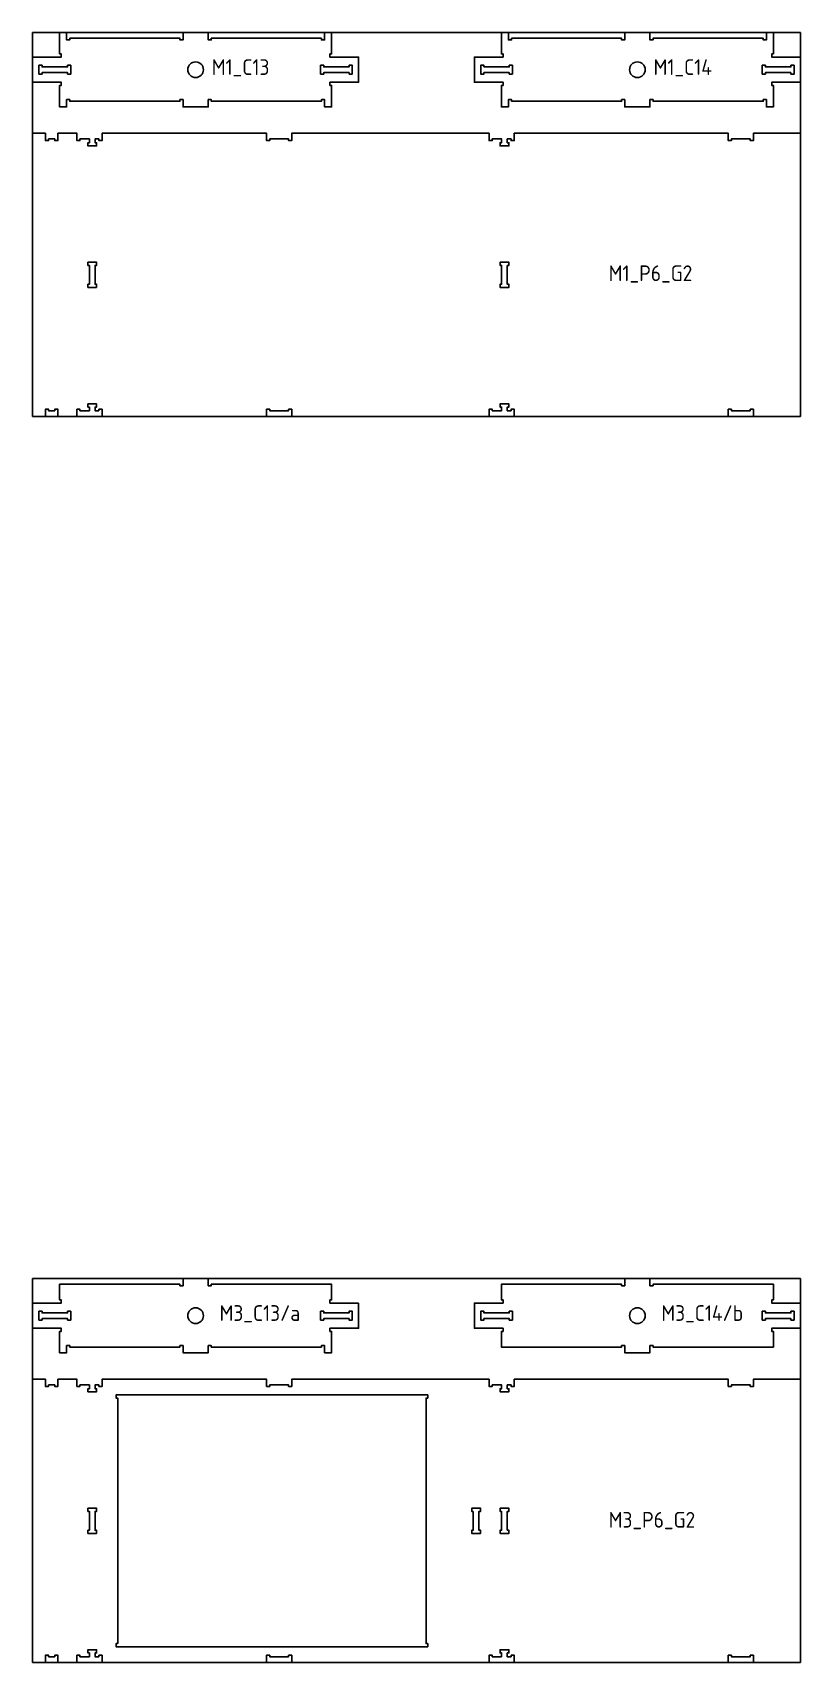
# Model space of a CAD drawing. Header units: millimetres. Extents: x -18174 to 50972, y 6312 to 16778.
# Drawn here: x -2268 to 172, y 6313 to 11493 of the extents above; entities that cross this region are included whole.
import ezdxf

# ---------------------------------------------------------------- set-up
doc = ezdxf.new("R2010")
doc.units = ezdxf.units.MM
doc.header["$MEASUREMENT"] = 0
for name, color, linetype in [('freeswerk_CODES', 50, 'Continuous'), ('freeswerk_ELEMENTEN', 7, 'Continuous'), ('freeswerk_PLATEN', 3, 'Continuous')]:
    doc.layers.add(name, color=color, linetype=linetype)

msp = doc.modelspace()

# ---------------------------------------------------------------- linework, layer by layer
for centre in [(-1749.7, 11374.5), (-345.7, 11374.5), (-1749.7, 7414.5), (-345.7, 7414.5)]:
    msp.add_circle(centre, 25)
at = {"layer": 'freeswerk_ELEMENTEN'}
for points in [[(-1789.7, 11279.5), (-1799.7, 11279.5), (-1799.7, 11274.5), (-2149.7, 11274.5), (-2149.7, 11279.5), (-2159.7, 11279.5), (-2159.7, 11256.5), (-2181.7, 11256.5), (-2181.7, 11324.5), (-2176.7, 11324.5), (-2176.7, 11334.5), (-2267.7, 11334.5), (-2267.7, 11414.5), (-2176.7, 11414.5), (-2176.7, 11424.5), (-2181.7, 11424.5), (-2181.7, 11492.5), (-2159.7, 11492.5), (-2159.7, 11469.5), (-2149.7, 11469.5), (-2149.7, 11474.5), (-1799.7, 11474.5), (-1799.7, 11469.5), (-1789.7, 11469.5), (-1789.7, 11492.5), (-1709.7, 11492.5), (-1709.7, 11469.5), (-1699.7, 11469.5), (-1699.7, 11474.5), (-1349.7, 11474.5), (-1349.7, 11469.5), (-1339.7, 11469.5), (-1339.7, 11492.5), (-1317.7, 11492.5), (-1317.7, 11424.5), (-1322.7, 11424.5), (-1322.7, 11414.5), (-1231.7, 11414.5), (-1231.7, 11334.5), (-1322.7, 11334.5), (-1322.7, 11324.5), (-1317.7, 11324.5), (-1317.7, 11256.5), (-1339.7, 11256.5), (-1339.7, 11279.5), (-1349.7, 11279.5), (-1349.7, 11274.5), (-1699.7, 11274.5), (-1699.7, 11279.5), (-1709.7, 11279.5), (-1709.7, 11256.5), (-1789.7, 11256.5)], [(86.3, 11424.5), (86.3, 11492.5), (64.3, 11492.5), (64.3, 11469.5), (54.3, 11469.5), (54.3, 11474.5), (-295.7, 11474.5), (-295.7, 11469.5), (-305.7, 11469.5), (-305.7, 11492.5), (-385.7, 11492.5), (-385.7, 11469.5), (-395.7, 11469.5), (-395.7, 11474.5), (-745.7, 11474.5), (-745.7, 11469.5), (-755.7, 11469.5), (-755.7, 11492.5), (-777.7, 11492.5), (-777.7, 11424.5), (-772.7, 11424.5), (-772.7, 11414.5), (-863.7, 11414.5), (-863.7, 11334.5), (-772.7, 11334.5), (-772.7, 11324.5), (-777.7, 11324.5), (-777.7, 11256.5), (-755.7, 11256.5), (-755.7, 11279.5), (-745.7, 11279.5), (-745.7, 11274.5), (-395.7, 11274.5), (-395.7, 11279.5), (-385.7, 11279.5), (-385.7, 11256.5), (-305.7, 11256.5), (-305.7, 11279.5), (-295.7, 11279.5), (-295.7, 11274.5), (54.3, 11274.5), (54.3, 11279.5), (64.3, 11279.5), (64.3, 11256.5), (86.3, 11256.5), (86.3, 11324.5), (81.3, 11324.5), (81.3, 11334.5), (172.3, 11334.5), (172.3, 11414.5), (81.3, 11414.5), (81.3, 11424.5)], [(-2156.7, 11388.5), (-2146.7, 11388.5), (-2146.7, 11360.5), (-2156.7, 11360.5), (-2156.7, 11365.5), (-2237.7, 11365.5), (-2237.7, 11360.5), (-2247.7, 11360.5), (-2247.7, 11388.5), (-2237.7, 11388.5), (-2237.7, 11383.5), (-2156.7, 11383.5)], [(-1261.7, 11360.5), (-1261.7, 11365.5), (-1342.7, 11365.5), (-1342.7, 11360.5), (-1352.7, 11360.5), (-1352.7, 11388.5), (-1342.7, 11388.5), (-1342.7, 11383.5), (-1261.7, 11383.5), (-1261.7, 11388.5), (-1251.7, 11388.5), (-1251.7, 11360.5)], [(-833.7, 11383.5), (-833.7, 11388.5), (-843.7, 11388.5), (-843.7, 11360.5), (-833.7, 11360.5), (-833.7, 11365.5), (-752.7, 11365.5), (-752.7, 11360.5), (-742.7, 11360.5), (-742.7, 11388.5), (-752.7, 11388.5), (-752.7, 11383.5)], [(142.3, 11365.5), (61.3, 11365.5), (61.3, 11360.5), (51.3, 11360.5), (51.3, 11388.5), (61.3, 11388.5), (61.3, 11383.5), (142.3, 11383.5), (142.3, 11388.5), (152.3, 11388.5), (152.3, 11360.5), (142.3, 11360.5)], [(-2057.1, 10290.5), (-2069.1, 10290.5), (-2069.1, 10302.5), (-2064.1, 10302.5), (-2064.1, 10312.5), (-2092.1, 10312.5), (-2092.1, 10302.5), (-2087.1, 10302.5), (-2087.1, 10290.5), (-2117.1, 10290.5), (-2117.1, 10295.5), (-2127.1, 10295.5), (-2127.1, 10272.5), (-2187.1, 10272.5), (-2187.1, 10295.5), (-2197.1, 10295.5), (-2197.1, 10290.5), (-2217.1, 10290.5), (-2217.1, 10295.5), (-2227.1, 10295.5), (-2227.1, 10272.5), (-2267.7, 10272.5), (-2267.7, 11172.5), (-2227.1, 11172.5), (-2227.1, 11149.5), (-2217.1, 11149.5), (-2217.1, 11154.5), (-2197.1, 11154.5), (-2197.1, 11149.5), (-2187.1, 11149.5), (-2187.1, 11172.5), (-2127.1, 11172.5), (-2127.1, 11149.5), (-2117.1, 11149.5), (-2117.1, 11154.5), (-2087.1, 11154.5), (-2087.1, 11142.5), (-2092.1, 11142.5), (-2092.1, 11132.5), (-2064.1, 11132.5), (-2064.1, 11142.5), (-2069.1, 11142.5), (-2069.1, 11154.5), (-2057.1, 11154.5), (-2057.1, 11149.5), (-2047.1, 11149.5), (-2047.1, 11172.5), (-1524.1, 11172.5), (-1524.1, 11149.5), (-1514.1, 11149.5), (-1514.1, 11154.5), (-1454.1, 11154.5), (-1454.1, 11149.5), (-1444.1, 11149.5), (-1444.1, 11172.5), (-817.1, 11172.5), (-817.1, 11149.5), (-807.1, 11149.5), (-807.1, 11154.5), (-777.1, 11154.5), (-777.1, 11142.5), (-782.1, 11142.5), (-782.1, 11132.5), (-754.1, 11132.5), (-754.1, 11142.5), (-759.1, 11142.5), (-759.1, 11154.5), (-747.1, 11154.5), (-747.1, 11149.5), (-737.1, 11149.5), (-737.1, 11172.5), (-57.1, 11172.5), (-57.1, 11149.5), (-47.1, 11149.5), (-47.1, 11154.5), (12.9, 11154.5), (12.9, 11149.5), (22.9, 11149.5), (22.9, 11172.5), (172.3, 11172.5), (172.3, 10272.5), (22.9, 10272.5), (22.9, 10295.5), (12.9, 10295.5), (12.9, 10290.5), (-47.1, 10290.5), (-47.1, 10295.5), (-57.1, 10295.5), (-57.1, 10272.5), (-737.1, 10272.5), (-737.1, 10295.5), (-747.1, 10295.5), (-747.1, 10290.5), (-759.1, 10290.5), (-759.1, 10302.5), (-754.1, 10302.5), (-754.1, 10312.5), (-782.1, 10312.5), (-782.1, 10302.5), (-777.1, 10302.5), (-777.1, 10290.5), (-807.1, 10290.5), (-807.1, 10295.5), (-817.1, 10295.5), (-817.1, 10272.5), (-1444.1, 10272.5), (-1444.1, 10295.5), (-1454.1, 10295.5), (-1454.1, 10290.5), (-1514.1, 10290.5), (-1514.1, 10295.5), (-1524.1, 10295.5), (-1524.1, 10272.5), (-2047.1, 10272.5), (-2047.1, 10295.5), (-2057.1, 10295.5)], [(-2064.1, 10682.5), (-2064.1, 10692.5), (-2069.1, 10692.5), (-2069.1, 10752.5), (-2064.1, 10752.5), (-2064.1, 10762.5), (-2092.1, 10762.5), (-2092.1, 10752.5), (-2087.1, 10752.5), (-2087.1, 10692.5), (-2092.1, 10692.5), (-2092.1, 10682.5)], [(-759.1, 10752.5), (-754.1, 10752.5), (-754.1, 10762.5), (-782.1, 10762.5), (-782.1, 10752.5), (-777.1, 10752.5), (-777.1, 10692.5), (-782.1, 10692.5), (-782.1, 10682.5), (-754.1, 10682.5), (-754.1, 10692.5), (-759.1, 10692.5)], [(-1231.7, 7454.5), (-1322.7, 7454.5), (-1322.7, 7464.5), (-1317.7, 7464.5), (-1317.7, 7514.5), (-1699.7, 7514.5), (-1699.7, 7509.5), (-1709.7, 7509.5), (-1709.7, 7532.5), (-1789.7, 7532.5), (-1789.7, 7509.5), (-1799.7, 7509.5), (-1799.7, 7514.5), (-2181.7, 7514.5), (-2181.7, 7464.5), (-2176.7, 7464.5), (-2176.7, 7454.5), (-2267.7, 7454.5), (-2267.7, 7374.5), (-2176.7, 7374.5), (-2176.7, 7364.5), (-2181.7, 7364.5), (-2181.7, 7296.5), (-2159.7, 7296.5), (-2159.7, 7319.5), (-2149.7, 7319.5), (-2149.7, 7314.5), (-1799.7, 7314.5), (-1799.7, 7319.5), (-1789.7, 7319.5), (-1789.7, 7296.5), (-1709.7, 7296.5), (-1709.7, 7319.5), (-1699.7, 7319.5), (-1699.7, 7314.5), (-1349.7, 7314.5), (-1349.7, 7319.5), (-1339.7, 7319.5), (-1339.7, 7296.5), (-1317.7, 7296.5), (-1317.7, 7364.5), (-1322.7, 7364.5), (-1322.7, 7374.5), (-1231.7, 7374.5)], [(-395.7, 7319.5), (-395.7, 7314.5), (-777.7, 7314.5), (-777.7, 7364.5), (-772.7, 7364.5), (-772.7, 7374.5), (-863.7, 7374.5), (-863.7, 7454.5), (-772.7, 7454.5), (-772.7, 7464.5), (-777.7, 7464.5), (-777.7, 7514.5), (-395.7, 7514.5), (-395.7, 7509.5), (-385.7, 7509.5), (-385.7, 7532.5), (-305.7, 7532.5), (-305.7, 7509.5), (-295.7, 7509.5), (-295.7, 7514.5), (86.3, 7514.5), (86.3, 7464.5), (81.3, 7464.5), (81.3, 7454.5), (172.3, 7454.5), (172.3, 7374.5), (81.3, 7374.5), (81.3, 7364.5), (86.3, 7364.5), (86.3, 7314.5), (-295.7, 7314.5), (-295.7, 7319.5), (-305.7, 7319.5), (-305.7, 7296.5), (-385.7, 7296.5), (-385.7, 7319.5)], [(-2156.7, 7428.5), (-2146.7, 7428.5), (-2146.7, 7400.5), (-2156.7, 7400.5), (-2156.7, 7405.5), (-2237.7, 7405.5), (-2237.7, 7400.5), (-2247.7, 7400.5), (-2247.7, 7428.5), (-2237.7, 7428.5), (-2237.7, 7423.5), (-2156.7, 7423.5)], [(-1261.7, 7405.5), (-1342.7, 7405.5), (-1342.7, 7400.5), (-1352.7, 7400.5), (-1352.7, 7428.5), (-1342.7, 7428.5), (-1342.7, 7423.5), (-1261.7, 7423.5), (-1261.7, 7428.5), (-1251.7, 7428.5), (-1251.7, 7400.5), (-1261.7, 7400.5)], [(-833.7, 7405.5), (-752.7, 7405.5), (-752.7, 7400.5), (-742.7, 7400.5), (-742.7, 7428.5), (-752.7, 7428.5), (-752.7, 7423.5), (-833.7, 7423.5), (-833.7, 7428.5), (-843.7, 7428.5), (-843.7, 7400.5), (-833.7, 7400.5)], [(61.3, 7428.5), (51.3, 7428.5), (51.3, 7400.5), (61.3, 7400.5), (61.3, 7405.5), (142.3, 7405.5), (142.3, 7400.5), (152.3, 7400.5), (152.3, 7428.5), (142.3, 7428.5), (142.3, 7423.5), (61.3, 7423.5)], [(-777.1, 6330.5), (-807.1, 6330.5), (-807.1, 6335.5), (-817.1, 6335.5), (-817.1, 6312.5), (-1444.1, 6312.5), (-1444.1, 6335.5), (-1454.1, 6335.5), (-1454.1, 6330.5), (-1514.1, 6330.5), (-1514.1, 6335.5), (-1524.1, 6335.5), (-1524.1, 6312.5), (-2047.1, 6312.5), (-2047.1, 6335.5), (-2057.1, 6335.5), (-2057.1, 6330.5), (-2069.1, 6330.5), (-2069.1, 6342.5), (-2064.1, 6342.5), (-2064.1, 6352.5), (-2092.1, 6352.5), (-2092.1, 6342.5), (-2087.1, 6342.5), (-2087.1, 6330.5), (-2117.1, 6330.5), (-2117.1, 6335.5), (-2127.1, 6335.5), (-2127.1, 6312.5), (-2187.1, 6312.5), (-2187.1, 6335.5), (-2197.1, 6335.5), (-2197.1, 6330.5), (-2217.1, 6330.5), (-2217.1, 6335.5), (-2227.1, 6335.5), (-2227.1, 6312.5), (-2267.7, 6312.5), (-2267.7, 7212.5), (-2227.1, 7212.5), (-2227.1, 7189.5), (-2217.1, 7189.5), (-2217.1, 7194.5), (-2197.1, 7194.5), (-2197.1, 7189.5), (-2187.1, 7189.5), (-2187.1, 7212.5), (-2127.1, 7212.5), (-2127.1, 7189.5), (-2117.1, 7189.5), (-2117.1, 7194.5), (-2087.1, 7194.5), (-2087.1, 7182.5), (-2092.1, 7182.5), (-2092.1, 7172.5), (-2064.1, 7172.5), (-2064.1, 7182.5), (-2069.1, 7182.5), (-2069.1, 7194.5), (-2057.1, 7194.5), (-2057.1, 7189.5), (-2047.1, 7189.5), (-2047.1, 7212.5), (-1524.1, 7212.5), (-1524.1, 7189.5), (-1514.1, 7189.5), (-1514.1, 7194.5), (-1454.1, 7194.5), (-1454.1, 7189.5), (-1444.1, 7189.5), (-1444.1, 7212.5), (-817.1, 7212.5), (-817.1, 7189.5), (-807.1, 7189.5), (-807.1, 7194.5), (-777.1, 7194.5), (-777.1, 7182.5), (-782.1, 7182.5), (-782.1, 7172.5), (-754.1, 7172.5), (-754.1, 7182.5), (-759.1, 7182.5), (-759.1, 7194.5), (-747.1, 7194.5), (-747.1, 7189.5), (-737.1, 7189.5), (-737.1, 7212.5), (-57.1, 7212.5), (-57.1, 7189.5), (-47.1, 7189.5), (-47.1, 7194.5), (12.9, 7194.5), (12.9, 7189.5), (22.9, 7189.5), (22.9, 7212.5), (172.3, 7212.5), (172.3, 6312.5), (22.9, 6312.5), (22.9, 6335.5), (12.9, 6335.5), (12.9, 6330.5), (-47.1, 6330.5), (-47.1, 6335.5), (-57.1, 6335.5), (-57.1, 6312.5), (-737.1, 6312.5), (-737.1, 6335.5), (-747.1, 6335.5), (-747.1, 6330.5), (-759.1, 6330.5), (-759.1, 6342.5), (-754.1, 6342.5), (-754.1, 6352.5), (-782.1, 6352.5), (-782.1, 6342.5), (-777.1, 6342.5)], [(-1012.2, 6362.5), (-1012.2, 6372.5), (-1017.2, 6372.5), (-1017.2, 7152.5), (-1012.2, 7152.5), (-1012.2, 7162.5), (-2002.2, 7162.5), (-2002.2, 7152.5), (-1997.2, 7152.5), (-1997.2, 6372.5), (-2002.2, 6372.5), (-2002.2, 6362.5)], [(-2092.1, 6802.5), (-2064.2, 6802.5), (-2064.2, 6792.5), (-2069.2, 6792.5), (-2069.2, 6732.5), (-2064.2, 6732.5), (-2064.2, 6722.5), (-2092.1, 6722.5), (-2092.1, 6732.5), (-2087.1, 6732.5), (-2087.1, 6792.5), (-2092.1, 6792.5)], [(-867.2, 6792.5), (-872.2, 6792.5), (-872.2, 6802.5), (-844.2, 6802.5), (-844.2, 6792.5), (-849.2, 6792.5), (-849.2, 6732.5), (-844.2, 6732.5), (-844.2, 6722.5), (-872.2, 6722.5), (-872.2, 6732.5), (-867.2, 6732.5)], [(-759.1, 6732.5), (-754.1, 6732.5), (-754.1, 6722.5), (-782.1, 6722.5), (-782.1, 6732.5), (-777.1, 6732.5), (-777.1, 6792.5), (-782.1, 6792.5), (-782.1, 6802.5), (-754.1, 6802.5), (-754.1, 6792.5), (-759.1, 6792.5)]]:
    msp.add_lwpolyline(points, close=True, dxfattribs=at)
at = {"layer": 'freeswerk_PLATEN'}
for points in [[(-2267.7, 10272.5), (172.3, 10272.5), (172.3, 11492.5), (-2267.7, 11492.5)], [(-2267.7, 6312.5), (172.3, 6312.5), (172.3, 7532.5), (-2267.7, 7532.5)]]:
    msp.add_lwpolyline(points, close=True, dxfattribs=at)

# ---------------------------------------------------------------- texts
at = {"layer": 'freeswerk_CODES', "char_height": 50, "attachment_point": 1}
for s, insert in [('{\\Fiso|c0;M1_C13}', (-1698.3, 11407.8)), ('{\\Fiso|c0;M1_C14}', (-294.3, 11407.8)), ('{\\Fiso|c0;M1_P6_G2}', (-436.9, 10752.7)), ('{\\Fiso|c0;M3_C13/a}', (-1673.5, 7447.8)), ('{\\Fiso|c0;M3_C14/b}', (-269.5, 7447.8)), ('{\\Fiso|c0;M3_P6_G2}', (-436.9, 6790.7))]:
    msp.add_mtext_dynamic_manual_height_columns(s, width=318.081, gutter_width=1456.3, heights=[0], dxfattribs=dict(at, insert=insert))

doc.saveas('drawing.dxf')
